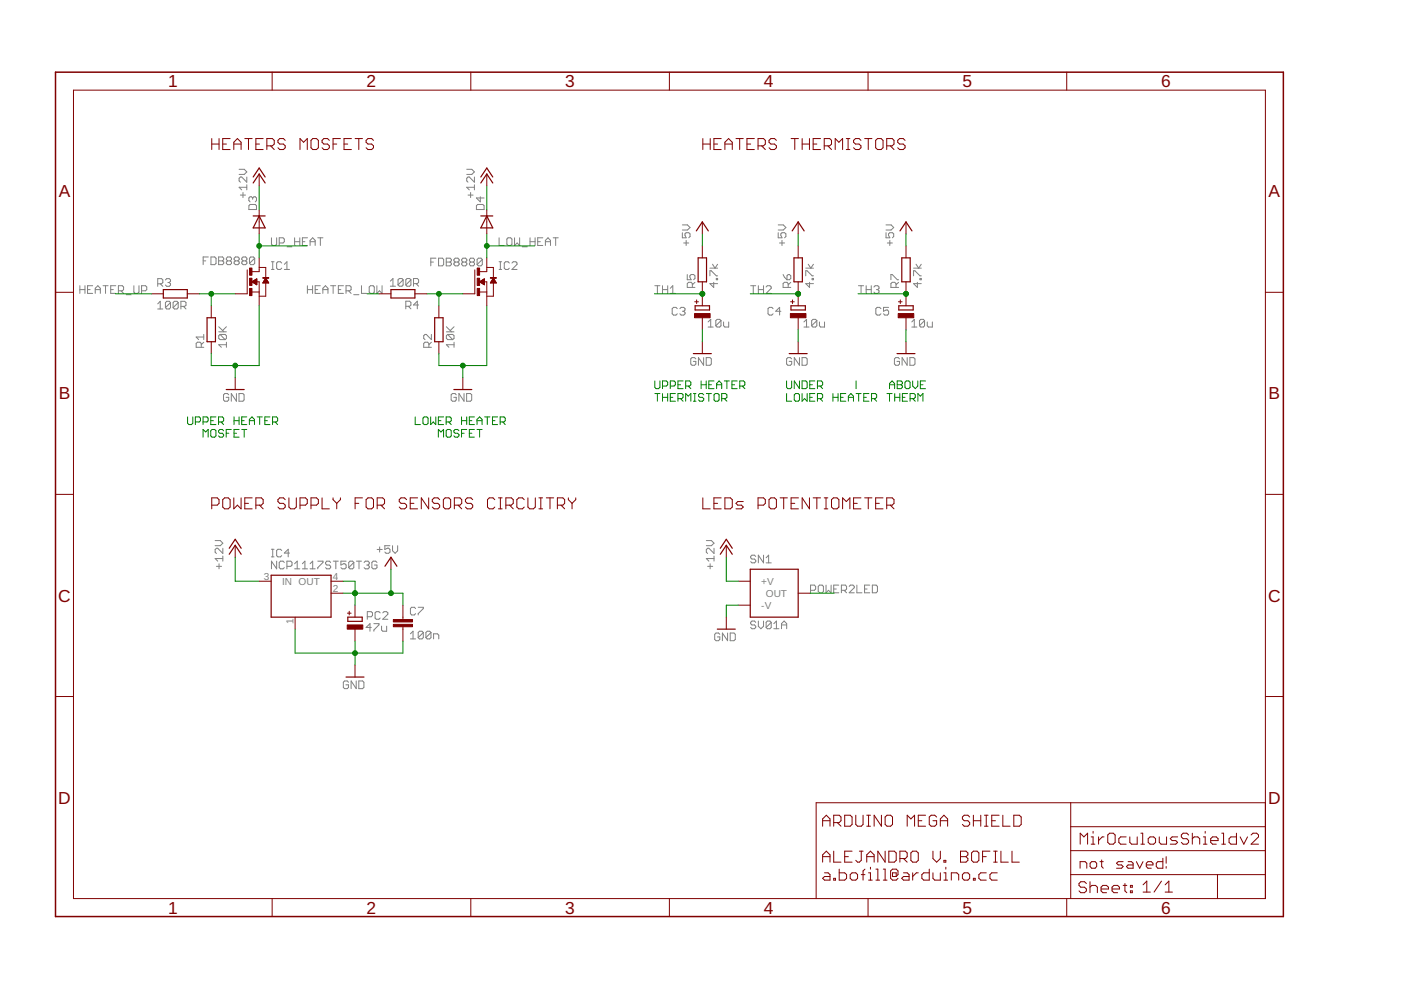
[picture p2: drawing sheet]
<svg xmlns="http://www.w3.org/2000/svg" width="297mm" height="210mm" viewBox="0 0 297 210" stroke-linecap="round" stroke-linejoin="round" font-family="sans-serif">
<defs><g id="words">
<g font-size="3.7" fill="#800000">
<text x="35.6" y="18.5">1</text>
<text x="77.7" y="18.5">2</text>
<text x="119.9" y="18.5">3</text>
<text x="162" y="18.5">4</text>
<text x="204.1" y="18.5">5</text>
<text x="246.2" y="18.5">6</text>
<text x="12.4" y="41.8">A</text>
<text x="269" y="41.8">A</text>
<text x="12.4" y="84.7">B</text>
<text x="269" y="84.7">B</text>
<text x="12.3" y="127.5">C</text>
<text x="268.9" y="127.5">C</text>
<text x="12.3" y="170.4">D</text>
<text x="268.9" y="170.4">D</text>
<text x="35.6" y="193.7">1</text>
<text x="77.7" y="193.7">2</text>
<text x="119.9" y="193.7">3</text>
<text x="162" y="193.7">4</text>
<text x="204.1" y="193.7">5</text>
<text x="246.2" y="193.7">6</text>
</g>
<g font-size="2.1" fill="#808080">
<text x="55.9" y="122.9">3</text>
<text x="59.8" y="124">IN OUT</text>
<text x="70.5" y="122.9">4</text>
<text x="70.5" y="125.4">2</text>
<text x="161.4" y="124">+V</text>
<text x="161.4" y="129.1">-V</text>
<text x="162.4" y="126.5">OUT</text>
<text x="62.2" y="132.4" transform="rotate(-90 62.2 132.4)">1</text>
</g>
</g></defs>
<g fill="none" stroke="#808080" stroke-width=".21">
<path d="M50.7 35.9h1.1l.5 .5-.5 .6h-1.1M52.3 39.7h-1.6l.5 .6M52.3 37.5v1.1l-1.1-1.1h-.2l-.3 .3v.6l.3 .2M52.3 39.2v1.1M99 35.9h1l.6 .5-.6 .6h-1M100.6 37.5v1.1l-1.1-1.1h-.3l-.2 .3v.6l.2 .2M100.6 39.2v1.1M100.6 39.7h-1.6l.5 .6M35.1 59.4l.2-.3h.6l.3 .3v.2l-.3 .3M35.6 59.9h.3M35.9 59.9l.3 .3v.2l-.3 .3h-.6l-.2-.3M43.1 55.3h.5"/>
<path d="M44.2 54.5h-1.1v1.6M44.7 54.5h.8l.3 .3v1l-.3 .3h-.8zM46.4 54.5h.8l.2 .3v.2l-.2 .3 .2 .3v.2l-.2 .3h-.8zM46.4 55.3h.8M48.3 55.3l-.3-.3v-.2l.3-.3h.5l.3 .3v.2l-.3 .3M48.3 55.3h.5M48.3 55.3l-.3 .3v.2l.3 .3h.5l.3-.3v-.2l-.3-.3M49.9 55.3l-.3-.3v-.2l.3-.3h.5l.3 .3v.2l-.3 .3M49.9 55.3h.5M49.9 55.3l-.3 .3v.2l.3 .3h.5l.3-.3v-.2l-.3-.3M51 41.4h1M51.5 40.8v1.1"/>
<path d="M51.5 55.3l-.2-.3v-.2l.2-.3h.6l.2 .3v.2l-.2 .3M51.5 55.3h.6M51.5 55.3l-.2 .3v.2l.2 .3h.6l.2-.3v-.2l-.2-.3M53 43.3h1.1l.3 .3v.8h-1.6v-.8zM53.6 42l.2-.3h.3l.3 .3v.5l-.3 .3M53.6 42l-.3-.3h-.3l-.2 .3v.5l.2 .3M53.6 42v.2M54 54.8l-.3-.3h-.5l-.3 .3v1M54 54.8v1l-.3 .3h-.5l-.3-.3M54 54.8l-1.1 1M57.6 50.4v1.4l.2 .2h.6l.3-.2v-1.4M57.6 57.1h.5"/>
<path d="M57.6 55.5h.5M57.8 55.5v1.6M59.2 51.5h.8l.3-.3v-.5l-.3-.3h-.8v1.6M59.7 55.8l-.2-.3h-.6l-.2 .3v1.1l.2 .2h.6l.2-.2M60.3 56l.5-.5v1.6M60.3 57.1h1.1M60.8 52.3h1.1M62.5 50.4v1.6M62.5 51.2h1.1M63.6 50.4v1.6M64.1 51.2h.5M65.2 50.4h-1.1v1.6h1.1"/>
<path d="M65.7 52v-1l.6-.6 .5 .6v1M65.7 51.2h1.1M67.4 50.4h1.1M67.9 50.4v1.6M82.8 59.6l.5-.5v1.6M85.5 59.3v1.1l-.3 .3h-.5l-.3-.3M85.5 59.3l-.3-.2h-.5l-.3 .2v1.1M85.5 59.3l-1.1 1.1M87.1 59.3v1.1l-.3 .3h-.5l-.3-.3M87.1 59.3l-.3-.2h-.5l-.3 .2v1.1M87.1 59.3l-1.1 1.1M91.3 55.6h.6"/>
<path d="M92.4 54.7h-1.1v1.7M93 54.7h.8l.3 .3v1.1l-.3 .3h-.8zM94.6 54.7h.8l.3 .3v.3l-.3 .3 .3 .2v.3l-.3 .3h-.8zM94.6 55.6h.8M96.5 55.6l-.3-.3v-.3l.3-.3h.6l.2 .3v.3l-.2 .3M96.5 55.6l-.3 .2v.3l.3 .3h.6l.2-.3v-.3l-.2-.2M96.5 55.6h.6M98.1 55.6l-.2-.3v-.3l.2-.3h.6l.3 .3v.3l-.3 .3M98.1 55.6h.6M98.1 55.6l-.2 .2v.3l.2 .3h.6l.3-.3v-.3l-.3-.2M99.2 41.4h1.1M99.8 40.8v1.1"/>
<path d="M99.8 55.6l-.3-.3v-.3l.3-.3h.5l.3 .3v.3l-.3 .3M99.8 55.6h.5M99.8 55.6l-.3 .2v.3l.3 .3h.5l.3-.3v-.3l-.3-.2M101 43.6l.3-.3h1.1l.2 .3v.8h-1.6zM101.8 41.7v1.1l-.8-.8h1.6M102.3 55l-.3-.3h-.6l-.2 .3v1.1M102.3 55v1.1l-.3 .3h-.6l-.2-.3M102.3 55l-1.1 1.1M105.8 57.1h.6M105.8 55.5h.6M105.8 50.4v1.6h1.1M106.1 55.5v1.6"/>
<path d="M107.7 50.4h.6l.2 .3v1.1l-.2 .2h-.6l-.2-.2v-1.1zM108 55.8l-.3-.3h-.5l-.3 .3v1.1l.3 .2h.5l.3-.2M108.5 55.8l.3-.3h.6l.2 .3v.2l-1.1 1.1h1.1M109.1 50.4v1.6l.5-.5 .6 .5v-1.6M110.7 52.3h1.1M112.4 51.2h1.1M112.4 50.4v1.6M113.5 50.4v1.6M114 51.2h.6M115.1 50.4h-1.1v1.6h1.1M115.6 51.2h1.1M115.6 52v-1l.6-.6 .5 .6v1"/>
<path d="M117.3 50.4h1.1M117.8 50.4v1.6M144.7 49.3v1.1h.8l-.3-.5v-.3l.3-.3h.5l.3 .3v.5l-.3 .3M144.7 47.7h1.1l.5 .5-.5 .6h-1.1M144.9 51.5h1.1M145.5 51v1M145.7 58.2v1.1h.8l-.2-.5v-.3l.2-.3h.6l.2 .3v.5l-.2 .3M147.3 59.9l-.5 .5M150.5 58.5v-1.1h.3l1.1 1.1h.2M150.5 56.9h1.6M151.1 56l.5 .9 .5-.9M151.3 59.9v1l-.8-.8h1.6"/>
<path d="M151.9 59h.2v.3h-.2zM165 49.3v1.1h.8l-.3-.5v-.3l.3-.3h.5l.3 .3v.5l-.3 .3M165 47.7h1.1l.5 .5-.5 .6h-1.1M165.3 51.5h1M165.8 51v1M166 58.2l.3 .6 .6 .5M167.1 58.2h.3l.3 .3v.5l-.3 .3h-.5v-.8zM167.7 59.9l-.6 .5M170.8 58.5v-1.1h.3l1.1 1.1h.3M170.8 56.9h1.7M171.4 56l.5 .9 .6-.9M171.6 59.9v1l-.8-.8h1.7"/>
<path d="M172.2 59h.3v.3h-.3zM187.9 49.3v1.1h.8l-.3-.5v-.3l.3-.3h.5l.3 .3v.5l-.3 .3M187.9 47.7h1l.6 .5-.6 .6h-1M188.1 51.5h1.1M188.7 51v1M188.9 59.3v-1.1h.3l1 1.1h.3M190.5 59.9l-.5 .5M193.7 58.5v-1.1h.3l1.1 1.1h.2M193.7 56.9h1.6M194.2 56l.6 .9 .5-.9M194.5 59.9v1l-.8-.8h1.6M195.1 59h.2v.3h-.2z"/>
<path d="M16.9 61.4h1.1M16.9 60.6v1.6M18 60.6v1.6M18.6 61.4h.5M19.6 60.6h-1v1.6h1M20.2 61.4h1.1M20.2 62.2v-1.1l.5-.5 .6 .5v1.1M21.8 60.6h1.1M22.4 60.6v1.6M23.5 61.4h.5M24.6 60.6h-1.1v1.6h1.1M25.1 61.7h.8l.3-.3v-.5l-.3-.3h-.8v1.6"/>
<path d="M25.7 61.7l.5 .5M26.8 62.5h1M28.4 60.6v1.3l.3 .3h.5l.3-.3v-1.3M30 61.7h.8l.3-.3v-.5l-.3-.3h-.8v1.6M33.4 64.4l.6-.5v1.6M33.4 65.5h1.1M33.4 60.2h.8l.3-.3v-.5l-.3-.3h-.8v1.6M34 60.2l.5 .5M36.2 64.2v1l-.3 .3h-.6l-.2-.3M36.2 64.2l-.3-.3h-.6l-.2 .3v1M36.2 64.2l-1.1 1M37.8 64.2v1l-.3 .3h-.5l-.3-.3"/>
<path d="M37.8 64.2l-.3-.3h-.5l-.3 .3v1M37.8 64.2l-1.1 1M38.4 65h.8l.2-.3v-.5l-.2-.3h-.8v1.6M38.9 65l.5 .5M42.7 73.6v-.8l-.3-.2h-.6l-.2 .2v.8h1.6M43.2 72.6l-.5 .5M43.2 71.5h-1.6l.5 .5M43.2 70.9v1.1M46.4 70.4h1.6M46.4 69.3l1.1 1.1M46.7 70.9h1l.3 .3v.5l-.3 .3M46.7 70.9l-.3 .3v.5l.3 .3h1"/>
<path d="M46.7 70.9l1 1.1M48 73.1h-1.6l.5 .5M48 72.6v1M48 69.3l-.8 .8M65.2 60.6v1.6M65.2 61.4h1.1M66.3 60.6v1.6M66.8 61.4h.6M67.9 60.6h-1.1v1.6h1.1M68.5 61.4h1M68.5 62.2v-1.1l.5-.5 .5 .5v1.1M70.1 60.6h1.1"/>
<path d="M70.6 60.6v1.6M71.7 61.4h.6M72.8 60.6h-1.1v1.6h1.1M73.4 61.7h.8l.2-.3v-.5l-.2-.3h-.8v1.6M73.9 61.7l.5 .5M75 62.5h1.1M76.6 60.6v1.6h1.1M78.5 60.6h.6l.3 .3v1l-.3 .3h-.6l-.2-.3v-1zM79.9 60.6v1.6l.6-.5 .5 .5v-1.6M82.8 60.7h1M86 64.9h.8l.3-.2v-.6l-.3-.2h-.8v1.6M86.6 64.9l.5 .6"/>
<path d="M87.7 60.1h.8l.3-.2v-.6l-.3-.2h-.8v1.6M88.2 60.1l.6 .6M88.8 64.7h-1.1l.8-.8v1.6M90.9 73.6v-.8l-.2-.2h-.6l-.3 .2v.8h1.7M91.5 70.9v1.1l-1.1-1.1h-.3l-.3 .3v.5l.3 .3M91.5 72.6l-.6 .5M94.6 70.4h1.7M94.6 69.3l1.1 1.1M94.9 70.9l-.3 .3v.5l.3 .3h1.1M94.9 70.9h1.1l.3 .3v.5l-.3 .3M94.9 70.9l1.1 1.1M96.3 73.1h-1.7l.6 .5"/>
<path d="M96.3 72.6v1M96.3 69.3l-.8 .8M138.8 60.6h1.1M139.4 60.6v1.6M140.5 61.4h1.1M140.5 60.6v1.6M141.6 60.6v1.6M142.1 62.2h1.1M142.1 61.1l.5-.5v1.6M143.6 65.4l-.3-.2h-.5l-.3 .2v1.1l.3 .3h.5l.3-.3M144.1 65.4l.3-.2h.6l.2 .2v.3l-.2 .3M144.7 66h.3"/>
<path d="M145 66l.2 .3v.2l-.2 .3h-.6l-.3-.3M146.8 60.9v-.8l-.3-.2h-.5l-.3 .2v.8h1.6M147.5 76.1l-.2-.3h-.6l-.2 .3v1.1l.2 .2h.6l.2-.2v-.6h-.5M149.2 75.8v1.6l-1.1-1.6v1.6M149.7 75.8h.8l.3 .3v1.1l-.3 .2h-.8zM150.1 68.3l.6-.6v1.6M150.1 69.3h1.1M152.9 68v1.1l-.3 .2h-.6l-.2-.2M152.9 68l-.3-.3h-.6l-.2 .3v1.1M152.9 68l-1.1 1.1M153.4 68.3v.8l.3 .2h.8v-1M159.2 60.6h1"/>
<path d="M159.7 60.6v1.6M160.8 60.6v1.6M160.8 61.4h1.1M161.9 60.6v1.6M162.4 60.9l.3-.3h.5l.3 .3v.2l-1.1 1.1h1.1M163.9 65.4l-.3-.2h-.5l-.3 .2v1.1l.3 .3h.5l.3-.3M165.6 66h-1.1l.8-.8v1.6M167.1 60.9v-.8l-.2-.2h-.6l-.3 .2v.8h1.7M167.9 76.1l-.3-.3h-.6l-.2 .3v1.1l.2 .2h.6l.3-.2v-.6h-.6M169.5 75.8v1.6l-1.1-1.6v1.6M170.1 75.8h.8l.2 .3v1.1l-.2 .2h-.8zM170.5 69.3h1"/>
<path d="M170.5 68.3l.5-.6v1.6M173.2 68v1.1l-.3 .2h-.5l-.3-.2M173.2 68l-.3-.3h-.5l-.3 .3v1.1M173.2 68l-1.1 1.1M173.7 68.3v.8l.3 .2h.8v-1M182 60.6h1.1M182.6 60.6v1.6M183.6 61.4h1.1M183.6 60.6v1.6M184.7 60.6v1.6M185.3 60.9l.2-.3h.6l.3 .3v.2l-.3 .3M185.8 61.4h.3"/>
<path d="M186.1 61.4l.3 .3v.2l-.3 .3h-.6l-.2-.3M186.8 65.4l-.3-.2h-.5l-.3 .2v1.1l.3 .3h.5l.3-.3M188.4 65.2h-1.1v.8l.6-.3h.3l.2 .3v.5l-.2 .3h-.6l-.3-.3M190 60.9v-.8l-.3-.2h-.5l-.3 .2v.8h1.6M190.7 76.1l-.3-.3h-.5l-.3 .3v1.1l.3 .2h.5l.3-.2v-.6h-.5M192.3 75.8v1.6l-1-1.6v1.6M192.9 75.8h.8l.3 .3v1.1l-.3 .2h-.8zM193.3 69.3h1.1M193.3 68.3l.5-.6v1.6M196 68v1.1l-.2 .2h-.6l-.3-.2M196 68l-.2-.3h-.6l-.3 .3v1.1M196 68l-1.1 1.1"/>
<path d="M196.6 68.3v.8l.2 .2h.9v-1M48.5 83.7l-.3-.3h-.5l-.3 .3v1.1l.3 .3h.5l.3-.3v-.6h-.6M50.1 83.4v1.7l-1.1-1.7v1.7M50.7 83.4h.8l.3 .3v1.1l-.3 .3h-.8zM96.7 83.7l-.2-.3h-.6l-.2 .3v1.1l.2 .3h.6l.2-.3v-.6h-.5M98.4 83.4v1.7l-1.1-1.7v1.7M98.9 83.4h.8l.3 .3v1.1l-.3 .3h-.8zM45.6 114.6h1.1l.5 .6-.5 .5h-1.1M46.4 119.5v1.1M47.2 118.4h-1.6l.6 .6M47.2 116.2v1.1l-1-1.1h-.3l-.3 .3v.6l.3 .2M47.2 117.9v1.1"/>
<path d="M57.6 118.1h.5M57.6 116.5h.5M57.8 116.5v1.6M58.7 119v1.6l-1.1-1.6v1.6M59.7 116.7l-.2-.2h-.6l-.2 .2v1.1l.2 .3h.6l.2-.3M60.3 119.3l-.3-.3h-.5l-.3 .3v1.1l.3 .2h.5l.3-.2M61.4 117.3h-1.1l.8-.8v1.6M62.5 119.5l.5-.5v1.6M64.1 119.5l.5-.5v1.6M65.7 119.5l.6-.5v1.6M67.4 119h1.1v.3l-1.1 1.1v.2M70.1 119.3l-.3-.3h-.5l-.3 .3v.2l.3 .3h.5l.3 .3v.3l-.3 .2h-.5l-.3-.2"/>
<path d="M70.7 119h1M71.2 119v1.6M73.4 119h-1.1v.8l.5-.3h.3l.3 .3v.6l-.3 .2h-.5l-.3-.2M75 119.3l-.3-.3h-.5l-.3 .3v1.1M75 119.3v1.1l-.3 .2h-.5l-.3-.2M75 119.3l-1.1 1.1M75.6 119h1M76.1 119v1.6M77.2 119.3l.3-.3h.5l.3 .3v.2l-.3 .3M77.7 119.8h.3M78 119.8l.3 .3v.3l-.3 .2h-.5l-.3-.2M79.9 119.3l-.2-.3h-.6l-.3 .3v1.1l.3 .2h.6l.2-.2v-.6h-.5"/>
<path d="M79.9 116.5h1.1M80.5 116v1.1M82.7 115.7h-1.1v.8l.5-.3h.3l.3 .3v.6l-.3 .2h-.5l-.3-.2M83.2 115.7v1.1l.6 .5 .5-.5v-1.1M149.8 114.6h1l.6 .6-.6 .5h-1M150.6 119.5v1.1M151.4 116.2v1.1l-1.1-1.1h-.3l-.2 .3v.6l.2 .2M151.4 118.4h-1.6l.5 .6M151.4 117.9v1.1M160.2 118l-.2-.3h-.6l-.2 .3v.3l.2 .2h.6l.2 .3v.3l-.2 .2h-.6l-.2-.2M161.9 117.7v1.6l-1.1-1.6v1.6M162.4 119.3h1.1"/>
<path d="M162.4 118.3l.6-.6v1.6M45.9 120.1h1.1M60.8 120.1h.9l.2-.3v-.5l-.2-.3h-.9v1.6M62.5 120.6h1.1M64.1 120.6h1.1M65.7 120.6h1.1M77.9 130.8h.8l.3-.3v-.6l-.3-.2h-.8v1.6M78.7 133h-1.1l.8-.8v1.6M79.3 132.2h1v.3l-1 1.1v.2M80.6 129.9l-.3-.2h-.5l-.3 .2v1.1l.3 .3h.5l.3-.3M80.9 132.8v.8l.3 .2h.8v-1M81.2 129.9l.2-.2h.6l.2 .2v.3l-1 1.1h1"/>
<path d="M87 134.4l.6-.6v1.7M87 135.5h1.1M88.1 129l-.3-.2h-.5l-.3 .2v1.1l.3 .3h.5l.3-.3M88.7 128.8h1v.2l-1 1.1v.3M89.7 134.1v1.1l-.2 .3h-.6l-.2-.3M89.7 134.1l-.2-.3h-.6l-.2 .3v1.1M89.7 134.1l-1 1.1M91.4 134.1v1.1l-.3 .3h-.5l-.3-.3M91.4 134.1l-.3-.3h-.5l-.3 .3v1.1M91.4 134.1l-1.1 1.1M91.9 135.5v-1.1h.9l.2 .3v.8M150 120.1h1.1"/>
<path d="M152.6 134.5l-.3-.3h-.5l-.3 .3v1.1l.3 .2h.5l.3-.2v-.6h-.5M154.3 134.2v1.6l-1.1-1.6v1.6M154.8 134.2h.8l.3 .3v1.1l-.3 .2h-.8zM160.2 132l-.2-.3h-.6l-.2 .3v.2l.2 .3h.6l.2 .3v.2l-.2 .3h-.6l-.2-.3M160.8 131.7v1.1l.5 .5 .6-.5v-1.1M163.5 132l-.3-.3h-.5l-.3 .3v1M163.5 132v1l-.3 .3h-.5l-.3-.3M163.5 132l-1.1 1M164.1 133.3h1M164.1 132.2l.5-.5v1.6M165.7 132.5h1.1M165.7 133.3v-1.1l.5-.5 .6 .5v1.1"/>
<path d="M171.9 125.2h.8l.2-.3v-.6l-.2-.2h-.8v1.6M173.5 124.3l.3-.2h.5l.3 .2v1.1l-.3 .3h-.5l-.3-.3zM175.1 124.1v1.6l.6-.5 .5 .5v-1.6M176.8 124.9h.5M177.8 124.1h-1v1.6h1M178.4 125.2h.8l.3-.3v-.6l-.3-.2h-.8v1.6M178.9 125.2l.6 .5M180 124.3l.3-.2h.5l.3 .2v.3l-1.1 1.1h1.1M181.7 124.1v1.6h1.1M183.3 124.9h.6M184.4 124.1h-1.1v1.6h1.1M185 124.1h.8l.2 .2v1.1l-.2 .3h-.8z"/>
<path d="M73.9 144.7l-.3-.3h-.5l-.3 .3v1l.3 .3h.5l.3-.3v-.5h-.6M75.5 144.4v1.6l-1.1-1.6v1.6M76.1 144.4h.8l.3 .3v1l-.3 .3h-.8z"/>
</g>
<g fill="none" stroke="#800000" stroke-width=".21">
<path d="M15.6 19.1h252.7v171.4h-252.7zM57.7 15.3v3.8M99.8 15.3v3.8M141.9 15.3v3.8M184 15.3v3.8M226.2 15.3v3.8M44.9 29.4v2.3M44.9 30.5h1.5M46.4 29.4v2.3M47.2 30.5h.8M48.8 29.4h-1.6v2.3h1.6M49.6 30.5h1.5"/>
<path d="M49.6 31.7v-1.5l.7-.8 .8 .8v1.5M51.9 29.4h1.6M52.7 29.4v2.3M54.3 30.5h.7M54.9 36.9v2.5M55.8 29.4h-1.5v2.3h1.5M56.6 30.9h1.1l.4-.4v-.7l-.4-.4h-1.1v2.3M57.4 30.9l.7 .8M60.5 29.8l-.4-.4h-.8l-.4 .4v.4l.4 .3h.8l.4 .4v.4l-.4 .4h-.8l-.4-.4M63.6 31.7v-2.3l.8 .8 .8-.8v2.3M66.3 29.4h.8l.4 .4v1.5l-.4 .4h-.8l-.4-.4v-1.5zM69.8 29.8l-.4-.4h-.7l-.4 .4v.4l.4 .3h.7l.4 .4v.4l-.4 .4h-.7l-.4-.4"/>
<path d="M70.6 30.5h.8M72.2 29.4h-1.6v2.3M72.9 30.5h.8M74.5 29.4h-1.6v2.3h1.6M75.3 29.4h1.6M76.1 29.4v2.3M79.2 29.8l-.4-.4h-.8l-.4 .4v.4l.4 .3h.8l.4 .4v.4l-.4 .4h-.8l-.4-.4M103.2 36.9v2.5M149 30.5h1.6M149 29.4v2.3M150.6 29.4v2.3M151.4 30.5h.7"/>
<path d="M152.9 29.4h-1.5v2.3h1.5M153.7 30.5h1.6M153.7 31.7v-1.5l.8-.8 .8 .8v1.5M156 29.4h1.6M156.8 29.4v2.3M158.4 30.5h.8M159.9 29.4h-1.5v2.3h1.5M160.7 30.9h1.2l.4-.4v-.7l-.4-.4h-1.2v2.3M161.5 30.9l.8 .8M164.6 29.8l-.4-.4h-.8l-.4 .4v.4l.4 .3h.8l.4 .4v.4l-.4 .4h-.8l-.4-.4M167.7 29.4h1.6M168.5 29.4v2.3"/>
<path d="M170.1 30.5h1.5M170.1 29.4v2.3M171.6 29.4v2.3M172.4 30.5h.8M174 29.4h-1.6v2.3h1.6M174.8 30.9h1.1l.4-.4v-.7l-.4-.4h-1.1v2.3M175.5 30.9l.8 .8M177.1 31.7v-2.3l.8 .8 .7-.8v2.3M179.4 29.4h.8M179.4 31.7h.8M179.8 29.4v2.3M182.5 29.8l-.4-.4h-.7l-.4 .4v.4l.4 .3h.7l.4 .4v.4l-.4 .4h-.7l-.4-.4"/>
<path d="M183.3 29.4h1.6M184.1 29.4v2.3M185.7 29.8l.4-.4h.7l.4 .4v1.5l-.4 .4h-.7l-.4-.4zM188 30.9h1.2l.3-.4v-.7l-.3-.4h-1.2v2.3M188.8 30.9l.7 .8M191.9 29.8l-.4-.4h-.8l-.4 .4v.4l.4 .3h.8l.4 .4v.4l-.4 .4h-.8l-.4-.4M52.4 57.2v5.1h-2.5M53.4 59.8l1-.7v1.3M53.4 59.8l1 .6M53.4 59.7l1.5 .1v5M53.5 59.8h.9M53.6 59.6h.8"/>
<path d="M53.6 59.9h.8M53.7 59.6h.7M53.7 59.9h.7M53.8 59.5h.6M53.9 59.5h.5M54 59.4h.4M54.1 59.3h.3M54.2 59.2h.2M54.4 59.2h.1M54.9 54.7v2.9h-1.5M54.9 56.7h1.4v2.3M54.9 44.5v5.1"/>
<path d="M55.8 59.9h1.1M55.8 59.8h1.1M55.9 59.7h.9M55.9 59.6h.9M56 59.6h.7M56 59.5h.7M56 59.5h.6M56.1 59.4h.5M56.1 59.3h.4M56.2 59.2h.3M56.3 59.1h.1M56.3 59h.1"/>
<path d="M56.3 59l.7 1h-1.3zM100.7 57.2v5.1h-2.6M101.7 59.8l1-.7v1.3zM101.7 59.7l1.5 .1v5M101.7 59.8h1M101.8 59.6h.9M101.9 59.9h.8M101.9 59.6h.8M102 59.9h.7M102 59.5h.7M102.2 59.5h.5M102.3 59.4h.4"/>
<path d="M102.4 59.3h.3M102.5 59.2h.2M102.6 59.2h.1M103.2 44.5v5.1M103.2 54.7v2.9h-1.5M103.2 56.7h1.4v2.3M104 59.9h1.2M104.1 59.9h1.1M104.1 59.8h1M104.1 59.7h1M104.2 59.6h.8M104.3 59.5h.6"/>
<path d="M104.4 59.4h.4M104.4 59.3h.4M104.4 59.2h.4M104.5 59.2h.2M104.5 59.1h.2M104.6 59h.1M104.6 59l.6 1h-1.2zM148.9 47.1v2.5M148.9 52.1v2.6M148.9 59.8v5M169.2 47.1v2.5M169.2 52.1v2.6"/>
<path d="M169.2 59.8v5M192.1 47.1v2.5M192.1 52.1v2.6M192.1 59.8v5M11.8 62h3.8M32.1 62.3h2.5M39.7 62.3h2.5M44.8 64.8v2.6M44.8 72.5v2.5M53.4 61.9h1.5M53.8 60h.6M54 60.1h.4"/>
<path d="M54.1 60.2h.3M54.2 60.2h.2M54.3 60.3h.1M54.4 60.3h.1M56.3 60v2.8h-1.4M80.3 62.3h2.6M88 62.3h2.5M93 64.8v2.6M93 72.5v2.5M101.7 61.9h1.5M102.1 60h.6M102.2 60.1h.5"/>
<path d="M102.3 60.2h.4M102.4 60.2h.3M102.5 60.3h.2M102.7 60.3h.1M104.6 60v2.8h-1.4M147.3 64h.8M147.7 63.6v.8M148.9 67.4v2.5M148.9 72.5v2.5M167.6 64h.8M168 63.6v.8M169.2 67.4v2.5"/>
<path d="M169.2 72.5v2.5M190.5 64h.8M190.9 63.6v.8M192.1 67.4v2.5M192.1 72.5v2.5M268.3 62h3.8M49.9 80.1v2.5M98.1 80.1v2.5M11.8 104.8h3.8M44.9 107.1h1.2l.3-.4v-.8l-.3-.3h-1.2v2.3M47.2 105.9l.4-.3h.8l.4 .3v1.6l-.4 .4h-.8l-.4-.4zM49.6 105.6v2.3l.7-.8 .8 .8v-2.3"/>
<path d="M49.9 115.6v2.6M51.9 106.7h.8M53.5 105.6h-1.6v2.3h1.6M54.3 107.1h1.1l.4-.4v-.8l-.4-.3h-1.1v2.3M55 107.1l.8 .8M60.5 105.9l-.4-.3h-.8l-.4 .3v.4l.4 .4h.8l.4 .4v.4l-.4 .4h-.8l-.4-.4M61.3 105.6v1.9l.3 .4h.8l.4-.4v-1.9M63.6 107.1h1.2l.4-.4v-.8l-.4-.3h-1.2v2.3M65.9 107.1h1.2l.4-.4v-.8l-.4-.3h-1.2v2.3M68.3 105.6v2.3h1.5M70.6 105.6v.3l.8 .8M71.4 106.7v1.2"/>
<path d="M72.2 105.6v.3l-.8 .8M75.3 106.7h.8M76.9 105.6h-1.6v2.3M77.6 105.9l.4-.3h.8l.4 .3v1.6l-.4 .4h-.8l-.4-.4zM80 107.1h1.1l.4-.4v-.8l-.4-.3h-1.1v2.3M80.8 107.1l.7 .8M82.9 118.2v2.5M86.2 105.9l-.4-.3h-.8l-.4 .3v.4l.4 .4h.8l.4 .4v.4l-.4 .4h-.8l-.4-.4M87 106.7h.8M88.5 105.6h-1.5v2.3h1.5M90.9 105.6v2.3l-1.6-2.3v2.3M93.2 105.9l-.4-.3h-.7l-.4 .3v.4l.4 .4h.7l.4 .4v.4l-.4 .4h-.7l-.4-.4"/>
<path d="M94 105.9l.4-.3h.8l.3 .3v1.6l-.3 .4h-.8l-.4-.4zM96.3 107.1h1.2l.4-.4v-.8l-.4-.3h-1.2v2.3M97.1 107.1l.8 .8M100.2 105.9l-.4-.3h-.7l-.4 .3v.4l.4 .4h.7l.4 .4v.4l-.4 .4h-.7l-.4-.4M104.9 105.9l-.4-.3h-.8l-.3 .3v1.6l.3 .4h.8l.4-.4M105.7 105.6h.8M105.7 107.9h.8M106.1 105.6v2.3M107.3 107.1h1.1l.4-.4v-.8l-.4-.3h-1.1v2.3M108 107.1l.8 .8M111.1 105.9l-.3-.3h-.8l-.4 .3v1.6l.4 .4h.8l.3-.4M111.9 105.6v1.9l.4 .4h.8l.4-.4v-1.9"/>
<path d="M114.3 105.6h.7M114.3 107.9h.7M114.7 105.6v2.3M115.8 105.6h1.6M116.6 105.6v2.3M118.2 107.1h1.1l.4-.4v-.8l-.4-.3h-1.1v2.3M118.9 107.1l.8 .8M120.5 105.6v.3l.8 .8M121.3 106.7v1.2M122.1 105.6v.3l-.8 .8M149 105.6v2.3h1.6M151.4 106.7h.7"/>
<path d="M152.9 105.6h-1.5v2.3h1.5M153.7 105.6h1.2l.4 .3v1.6l-.4 .4h-1.2zM154 115.6v2.6M157.6 106.3h-1.2l-.4 .4 .4 .4h.8l.4 .4-.4 .4h-1.2M160.7 107.1h1.2l.4-.4v-.8l-.4-.3h-1.2v2.3M163 105.9l.4-.3h.8l.4 .3v1.6l-.4 .4h-.8l-.4-.4zM165.4 105.6h1.5M166.2 105.6v2.3M167.7 106.7h.8M169.3 105.6h-1.6v2.3h1.6M171.6 105.6v2.3l-1.5-2.3v2.3M172.4 105.6h1.6"/>
<path d="M173.2 105.6v2.3M174.8 105.6h.7M174.8 107.9h.7M175.1 105.6v2.3M176.3 105.9l.4-.3h.8l.4 .3v1.6l-.4 .4h-.8l-.4-.4zM178.6 107.9v-2.3l.8 .7 .8-.7v2.3M181 106.7h.8M182.5 105.6h-1.5v2.3h1.5M183.3 105.6h1.6M184.1 105.6v2.3M185.7 106.7h.7M187.2 105.6h-1.5v2.3h1.5"/>
<path d="M188 107.1h1.2l.3-.4v-.8l-.3-.3h-1.2v2.3M188.8 107.1l.7 .8M268.3 104.8h3.8M54.9 123.2h2.6M62.6 130.9v2.5M70.2 123.2h2.5M70.2 125.8h2.5M73.7 130h.7M74 129.6v.8M75.3 128.3v2.6M75.3 133.4v2.5M85.4 128.3v3.1"/>
<path d="M85.4 132.9v3M154 130.9v2.5M156.5 123.2h2.6M156.5 128.3h2.6M169.2 125.8h2.6M11.8 147.7h3.8M75.3 141v2.6M268.3 147.7h3.8M174.4 175.2v-1.6l.8-.8 .8 .8v1.6M174.4 174h1.6M176.8 174.4h1.1l.4-.4v-.8l-.4-.4h-1.1v2.4M177.5 174.4l.8 .8"/>
<path d="M179.1 172.8h1.2l.4 .4v1.6l-.4 .4h-1.2zM181.4 172.8v2l.4 .4h.8l.4-.4v-2M183.8 172.8h.8M183.8 175.2h.8M184.1 172.8v2.4M186.9 172.8v2.4l-1.6-2.4v2.4M187.7 173.2l.4-.4h.7l.4 .4v1.6l-.4 .4h-.7l-.4-.4zM192.3 175.2v-2.4l.8 .8 .8-.8v2.4M194.7 174h.8M196.2 172.8h-1.5v2.4h1.5M198.6 173.2l-.4-.4h-.8l-.4 .4v1.6l.4 .4h.8l.4-.4v-.8h-.8M199.4 174h1.5"/>
<path d="M199.4 175.2v-1.6l.7-.8 .8 .8v1.6M205.6 173.2l-.4-.4h-.8l-.4 .4v.4l.4 .4h.8l.4 .4v.4l-.4 .4h-.8l-.4-.4M206.4 174h1.5M206.4 172.8v2.4M207.9 172.8v2.4M208.7 172.8h.8M208.7 175.2h.8M209.1 172.8v2.4M210.3 174h.8M211.8 172.8h-1.5v2.4h1.5M212.6 172.8v2.4h1.6M214.9 172.8h1.2l.4 .4v1.6l-.4 .4h-1.2z"/>
<path d="M227 170.2v20.3M227 175.3h41.3M229 179v-2.3l.8 .7 .8-.7v2.3M231.4 177.4h.4v1.6M231.4 179h.7M231.8 176.3v.4M232.9 177.4v1.6M234.1 177.4h-.4l-.8 .8M234.9 177l.4-.3h.7l.4 .3v1.6l-.4 .4h-.7l-.4-.4zM238.8 177.4h-1.2l-.4 .4v.8l.4 .4h1.2M239.5 177.4v1.2l.4 .4h1.2v-1.6M241.9 179h.8"/>
<path d="M241.9 176.7h.4v2.3M243.4 177.8l.4-.4h.8l.4 .4v.8l-.4 .4h-.8l-.4-.4zM245.8 177.4v1.2l.4 .4h1.1v-1.6M249.7 177.4h-1.2l-.4 .4 .4 .4h.8l.4 .4-.4 .4h-1.2M252 177l-.4-.3h-.8l-.3 .3v.4l.3 .4h.8l.4 .4v.4l-.4 .4h-.8l-.3-.4M252.8 177.8l.4-.4h.8l.4 .4v1.2M252.8 176.7v2.3M255.1 177.4h.4v1.6M255.1 179h.8M255.5 176.3v.4M256.7 178.2h1.6v-.4l-.4-.4h-.8l-.4 .4v.8l.4 .4h.8M259 179h.8"/>
<path d="M259 176.7h.4v2.3M262.1 176.7v2.3h-1.1l-.4-.4v-.8l.4-.4h1.1M262.9 177.4l.8 1.6 .8-1.6M265.3 177l.4-.3h.7l.4 .3v.4l-1.5 1.6h1.5M268.3 170.2h-95.3v20.3M57.7 190.5v3.8M99.8 190.5v3.8M141.9 190.5v3.8M174.4 182.8v-1.5l.8-.8 .8 .8v1.5M174.4 181.6h1.6M174.8 185.1h.8l.4 .3v1.2h-1.2l-.4-.4 .4-.4h1.2M176.8 180.5v2.3h1.5"/>
<path d="M176.8 186.2h.3v.4h-.3zM177.9 184.3v2.3h1.2l.4-.4v-.8l-.4-.3h-1.2M179.1 181.6h.8M180.3 185.4l.4-.3h.7l.4 .3v.8l-.4 .4h-.7l-.4-.4zM180.7 180.5h-1.6v2.3h1.6M182.2 180.5h.8M182.6 180.5v1.9l-.4 .4h-.4l-.4-.4M182.6 185.4h.8M183.4 184.3l-.4 .4v1.9M183.8 182.8v-1.5l.8-.8 .7 .8v1.5M183.8 181.6h1.5M184 190.5v3.8"/>
<path d="M184.1 185.1h.5v1.5M184.1 186.6h.8M184.6 183.9v.4M185.7 184.3h.4v2.3M185.7 186.6h.8M187.3 184.3h.4v2.3M187.3 186.6h.8M187.7 180.5v2.3l-1.6-2.3v2.3M188.4 180.5h1.2l.4 .3v1.6l-.4 .4h-1.2zM189.2 185.1h.8v.7h-.8zM190 185.8l.4-.4v-.7l-.4-.4h-.8l-.4 .4v1.5l.4 .4h.8l.4-.4M190.8 182h1.2l.3-.4v-.8l-.3-.3h-1.2v2.3"/>
<path d="M191.6 182l.7 .8M191.6 185.1h.7l.4 .3v1.2h-1.1l-.4-.4 .4-.4h1.1M193.1 180.8l.4-.3h.8l.4 .3v1.6l-.4 .4h-.8l-.4-.4zM193.5 185.1v1.5M194.7 185.1h-.4l-.8 .7M197 184.3v2.3h-1.1l-.4-.4v-.8l.4-.3h1.1M197.8 180.5v1.5l.8 .8 .8-.8v-1.5M197.8 185.1v1.1l.4 .4h1.2v-1.5M200.1 182.4h.4v.4h-.4zM200.1 185.1h.4v1.5M200.1 186.6h.8M200.5 183.9v.4"/>
<path d="M201.7 186.6v-1.5h1.2l.4 .3v1.2M203.6 181.6h1.2M203.6 180.5h1.2l.4 .3v.5l-.4 .3 .4 .4v.4l-.4 .4h-1.2zM204.4 185.1h.8l.4 .3v.8l-.4 .4h-.8l-.4-.4v-.8zM206 180.8l.4-.3h.8l.3 .3v1.6l-.3 .4h-.8l-.4-.4zM206.4 186.2h.4v.4h-.4zM208.3 181.6h.8M209.1 185.1h-1.2l-.4 .3v.8l.4 .4h1.2M209.9 180.5h-1.6v2.3M210.7 182.8h.7M210.7 180.5h.7M211.1 180.5v2.3"/>
<path d="M211.4 185.1h-1.1l-.4 .3v.8l.4 .4h1.1M212.2 180.5v2.3h1.6M214.6 180.5v2.3h1.5M226.2 190.5v3.8M227 185.4h41.3M227 180.4h41.3M229 184.1v-1.4h1.1l.3 .3v1.1M230.3 187.3l-.4-.4h-.7l-.4 .4v.4l.4 .4h.7l.4 .4v.4l-.4 .4h-.7l-.4-.4M231.1 186.9v2.4M231.1 188.1l.4-.4h.8l.4 .4v1.2M231.5 182.7h.7l.3 .3v.7l-.3 .4h-.7l-.4-.4v-.7zM233.2 182.7h.7"/>
<path d="M233.4 188.5h1.6v-.4l-.4-.4h-.8l-.4 .4v.8l.4 .4h.8M233.6 182.3v1.4l.3 .4M235.8 188.5h1.5v-.4l-.3-.4h-.8l-.4 .4v.8l.4 .4h.8M238.1 182.7h-1l-.4 .3 .4 .4h.7l.3 .3-.3 .4h-1.1M238.1 187.7h.8M238.5 187.3v1.6l.4 .4M239.2 182.7h.7l.3 .3v1.1h-1l-.4-.4 .4-.3h1M239.7 187.7h.4v.4h-.4zM239.7 188.9h.4v.4h-.4zM240.9 182.7l.7 1.4 .7-1.4M242.4 187.6l.7-.8v2.3M242.4 189.1h1.5"/>
<path d="M243 183.4h1.5v-.4l-.4-.3h-.7l-.4 .3v.7l.4 .4h.7M246.3 186.8l-1.6 2.3M246.5 182v2.1h-1l-.3-.4v-.7l.3-.3h1M247 189.1h1.6M247 187.6l.8-.8v2.3M247.2 181.6v1.4M247.2 183.7v.4M258.1 185.4v5.1"/>
</g>
<path d="M11.8 15.3h260.3v179h-260.3z" fill="none" stroke="#800000" stroke-width=".32"/>
<g fill="none" stroke="#800000" stroke-width=".25">
<path d="M53.7 38.8l1.2-1.9 1.3 1.9M53.7 37.5l1.2-1.9 1.3 1.9M101.9 38.8l1.3-1.9 1.3 1.9M101.9 37.5l1.3-1.9 1.3 1.9M53.7 45.8h2.5M54.9 45.8l1.3 2.5h-2.5zM101.9 45.8h2.6M103.2 45.8l1.3 2.5h-2.6zM147.6 49l1.3-1.9 1.3 1.9M148 54.7h1.8v5.1h-1.8zM168 49l1.2-1.9 1.3 1.9M168.3 54.7h1.8v5.1h-1.8z"/>
<path d="M190.8 49l1.3-1.9 1.3 1.9M191.2 54.7h1.8v5.1h-1.8zM34.6 61.4h5.1v1.8h-5.1zM43.9 67.4h1.8v5.1h-1.8zM82.9 61.4h5.1v1.8h-5.1zM92.2 67.4h1.7v5.1h-1.7zM147 75h3.8M147.4 64.8h3v.9h-3zM167.3 75h3.8M167.7 64.8h3.1v.9h-3.1zM190.2 75h3.8M190.6 64.8h3v.9h-3z"/>
<path d="M48 82.6h3.8M96.2 82.6h3.8M48.6 117.5l1.3-1.9 1.2 1.9M48.6 116.2l1.3-1.9 1.2 1.9M152.7 117.5l1.3-1.9 1.3 1.9M152.7 116.2l1.3-1.9 1.3 1.9M57.5 122h12.7v8.9h-12.7zM73.7 130.9h3.1v.8h-3.1zM81.6 120.1l1.3-1.9 1.3 1.9M152.1 133.4h3.8M159.1 120.7h10.1v10.2h-10.1zM73.4 143.6h3.8"/>
</g>
<g fill="#800000" stroke="#800000" stroke-width=".21">
<path d="M101.2 56.8h.5v1.6h-.5z"/>
<path d="M101.2 59h.5v1.5h-.5z"/>
<path d="M101.2 61.2h.5v1.5h-.5z"/>
<path d="M104 58.9h1.2v.1h-1.2z"/>
<path d="M52.9 56.8h.5v1.6h-.5z"/>
<path d="M52.9 59h.5v1.5h-.5z"/>
<path d="M52.9 61.2h.5v1.5h-.5z"/>
<path d="M55.7 58.9h1.3v.1h-1.3z"/>
<path d="M147.3 66.5h3.3v.9h-3.3z"/>
<path d="M167.6 66.5h3.3v.9h-3.3z"/>
<path d="M190.4 66.5h3.3v.9h-3.3z"/>
<path d="M83.4 132.4h4.1v.5h-4.1z"/>
<path d="M83.4 131.4h4.1v.5h-4.1z"/>
<path d="M73.6 132.5h3.3v.9h-3.3z"/>
</g>
<g fill="none" stroke="#008000" stroke-width=".21">
<path d="M54.9 39.4v5.1M103.2 39.4v5.1M54.9 49.6v5.1M54.9 52.1h10.2M103.2 49.6v5.1M103.2 52.1h10.2M148.9 49.6v2.5M169.2 49.6v2.5M192.1 49.6v2.5M24.5 62.3h7.6M42.2 62.3h7.7M44.8 62.3v2.5"/>
<path d="M49.9 77.5v2.6M54.9 64.8v12.7h-10.1v-2.5M77.8 62.3h2.5M90.5 62.3h7.6M93 62.3v2.5M98.1 77.5v2.6M103.2 64.8v12.7h-10.2v-2.5M138.7 62.3h10.2M148.9 69.9v2.6M159.1 62.3h10.1M169.2 69.9v2.6M181.9 62.3h10.2"/>
<path d="M192.1 69.9v2.6M39.8 88.4v1.3l.2 .3h.6l.3-.3v-1.3M41.4 89.5h.8l.3-.3v-.5l-.3-.3h-.8v1.6M43.1 89.5h.8l.2-.3v-.5l-.2-.3h-.8v1.6M43.1 92.7v-1.6l.5 .5 .5-.5v1.6M44.7 91.3l.3-.2h.5l.3 .2v1.1l-.3 .3h-.5l-.3-.3zM44.7 89.2h.5M45.8 88.4h-1.1v1.6h1.1M46.3 89.5h.8l.3-.3v-.5l-.3-.3h-.8v1.6M46.9 89.5l.5 .5M47.4 91.3l-.3-.2h-.5l-.3 .2v.3l.3 .3h.5l.3 .2v.3l-.3 .3h-.5l-.3-.3M48 91.9h.5"/>
<path d="M49 91.1h-1v1.6M49.6 89.2h1.1M49.6 88.4v1.6M49.6 91.9h.5M50.7 91.1h-1.1v1.6h1.1M50.7 88.4v1.6M51.2 89.2h.6M51.2 91.1h1.1M51.8 91.1v1.6M52.3 88.4h-1.1v1.6h1.1M52.9 89.2h1.1M52.9 90v-1.1l.5-.5 .6 .5v1.1"/>
<path d="M54.5 88.4h1.1M55.1 88.4v1.6M56.2 89.2h.5M57.2 88.4h-1v1.6h1M57.8 89.5h.8l.3-.3v-.5l-.3-.3h-.8v1.6M58.3 89.5l.6 .5M88 88.4v1.6h1.1M89.9 88.4h.6l.3 .3v1l-.3 .3h-.6l-.2-.3v-1zM91.3 88.4v1.6l.6-.5 .5 .5v-1.6M92.9 89.2h.6M92.9 92.7v-1.6l.6 .5 .5-.5v1.6M94 88.4h-1.1v1.6h1.1"/>
<path d="M94.6 89.5h.8l.3-.3v-.5l-.3-.3h-.8v1.6M94.8 91.1h.6l.3 .2v1.1l-.3 .3h-.6l-.2-.3v-1.1zM95.1 89.5l.6 .5M97.3 91.3l-.3-.2h-.5l-.3 .2v.3l.3 .3h.5l.3 .2v.3l-.3 .3h-.5l-.3-.3M97.9 89.2h1.1M97.9 91.9h.5M97.9 88.4v1.6M99 91.1h-1.1v1.6M99 88.4v1.6M99.5 89.2h.5M99.5 91.9h.5M100.6 88.4h-1.1v1.6h1.1"/>
<path d="M100.6 91.1h-1.1v1.6h1.1M101.1 89.2h1.1M101.1 91.1h1.1M101.1 90v-1.1l.6-.5 .5 .5v1.1M101.7 91.1v1.6M102.8 88.4h1.1M103.3 88.4v1.6M104.4 89.2h.5M105.5 88.4h-1.1v1.6h1.1M106 89.5h.8l.3-.3v-.5l-.3-.3h-.8v1.6M106.6 89.5l.5 .5M138.8 80.8v1.3l.3 .3h.5l.3-.3v-1.3"/>
<path d="M138.8 83.4h1.1M139.4 83.4v1.7M140.5 81.9h.8l.3-.3v-.6l-.3-.2h-.8v1.6M140.5 83.4v1.7M140.5 84.2h1.1M141.6 83.4v1.7M142.1 81.9h.8l.3-.3v-.6l-.3-.2h-.8v1.6M142.1 84.2h.5M143.2 83.4h-1.1v1.7h1.1M143.7 84.5h.9l.2-.3v-.5l-.2-.3h-.9v1.7M143.7 81.6h.6M144.3 84.5l.5 .6"/>
<path d="M144.8 80.8h-1.1v1.6h1.1M145.4 81.9h.8l.3-.3v-.6l-.3-.2h-.8v1.6M145.4 85.1v-1.7l.5 .6 .6-.6v1.7M145.9 81.9l.6 .5M147 83.4h.6M147 85.1h.6M147.3 83.4v1.7M148.7 81.6h1M148.7 80.8v1.6M149.2 83.7l-.3-.3h-.5l-.3 .3v.3l.3 .2h.5l.3 .3v.3l-.3 .3h-.5l-.3-.3M149.7 80.8v1.6M149.8 83.4h1"/>
<path d="M150.3 81.6h.5M150.3 83.4v1.7M151.4 80.8h-1.1v1.6h1.1M151.7 83.4h.5l.3 .3v1.1l-.3 .3h-.5l-.3-.3v-1.1zM151.9 81.6h1.1M151.9 82.4v-1.1l.6-.5 .5 .5v1.1M153 84.5h.8l.3-.3v-.5l-.3-.3h-.8v1.7M153.6 80.8h1M153.6 84.5l.5 .6M154.1 80.8v1.6M155.2 81.6h.5M156.3 80.8h-1.1v1.6h1.1"/>
<path d="M156.8 81.9h.8l.3-.3v-.6l-.3-.2h-.8v1.6M157.4 81.9l.5 .5M166.8 80.8v1.3l.2 .3h.6l.3-.3v-1.3M166.8 83.4v1.7h1.1M168.7 83.4h.5l.3 .3v1.1l-.3 .3h-.5l-.3-.3v-1.1zM169.5 80.8v1.6l-1.1-1.6v1.6M170.1 80.8h.8l.2 .2v1.1l-.2 .3h-.8zM170.1 83.4v1.7l.5-.6 .5 .6v-1.7M171.7 81.6h.5M171.7 84.2h.5M172.8 80.8h-1.1v1.6h1.1M172.8 83.4h-1.1v1.7h1.1"/>
<path d="M173.3 81.9h.8l.3-.3v-.6l-.3-.2h-.8v1.6M173.3 84.5h.8l.3-.3v-.5l-.3-.3h-.8v1.7M173.9 81.9l.5 .5M173.9 84.5l.5 .6M176.6 84.2h1.1M176.6 83.4v1.7M177.7 83.4v1.7M178.2 84.2h.6M179.3 83.4h-1.1v1.7h1.1M179.9 84.2h1.1M179.9 85.1v-1.1l.5-.6 .6 .6v1.1M181.5 83.4h1.1"/>
<path d="M181.5 80.8v1.6M182.1 83.4v1.7M183.1 84.2h.6M184.2 83.4h-1.1v1.7h1.1M184.8 84.5h.8l.3-.3v-.5l-.3-.3h-.8v1.7M185.3 84.5l.6 .6M188 83.4h1.1M188.6 81.6h1.1M188.6 82.4v-1.1l.5-.5 .6 .5v1.1M188.6 83.4v1.7M189.7 84.2h1.1M189.7 83.4v1.7"/>
<path d="M190.2 80.8h.9l.2 .2v.3l-.2 .3 .2 .3v.2l-.2 .3h-.9zM190.2 81.6h.9M190.8 83.4v1.7M191.3 84.2h.6M191.9 81l.3-.2h.5l.3 .2v1.1l-.3 .3h-.5l-.3-.3zM192.4 83.4h-1.1v1.7h1.1M193 84.5h.8l.3-.3v-.5l-.3-.3h-.8v1.7M193.5 80.8v1.1l.6 .5 .5-.5v-1.1M193.5 84.5l.6 .6M194.6 85.1v-1.7l.5 .6 .6-.6v1.7M195.1 81.6h.6M196.2 80.8h-1.1v1.6h1.1"/>
<path d="M49.9 118.2v5h5M154 118.2v5h2.5M62.6 133.4v5.1h22.8v-2.6M72.7 123.2h2.6v5.1M72.7 125.8h12.7v2.5M75.3 135.9v5.1M82.9 120.7v5.1M156.5 128.3h-2.5v2.6M171.8 125.8h5"/>
</g>
<g fill="#008000" stroke="#008000" stroke-width=".21">
<circle cx="98.1" cy="77.5" r=".51"/>
<circle cx="49.9" cy="77.5" r=".51"/>
<circle cx="75.3" cy="138.5" r=".51"/>
<circle cx="54.9" cy="52.1" r=".51"/>
<circle cx="103.2" cy="52.1" r=".51"/>
<circle cx="44.8" cy="62.3" r=".51"/>
<circle cx="93" cy="62.3" r=".51"/>
<circle cx="75.3" cy="125.8" r=".51"/>
<circle cx="82.9" cy="125.8" r=".51"/>
<circle cx="192.1" cy="62.3" r=".51"/>
<circle cx="169.2" cy="62.3" r=".51"/>
<circle cx="148.9" cy="62.3" r=".51"/>
</g>
<use href="#words"/>
</svg>
